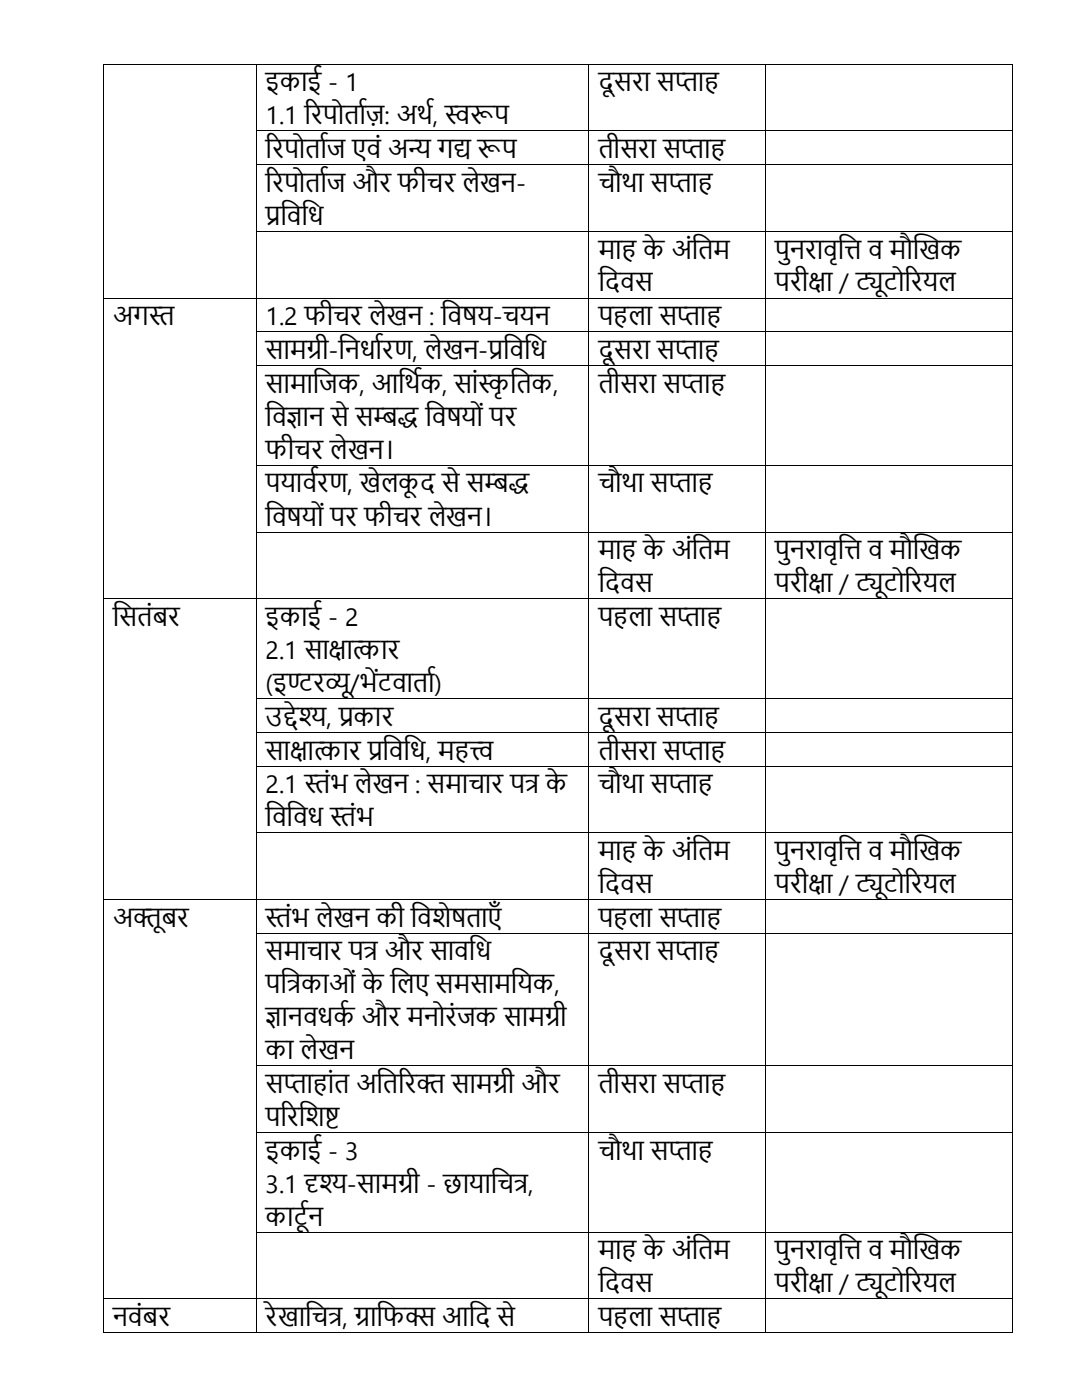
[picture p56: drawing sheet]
<svg xmlns="http://www.w3.org/2000/svg" width="216mm" height="279mm" viewBox="0 0 216 279" stroke-linecap="round" stroke-linejoin="round" font-family="sans-serif">
<defs><g id="words">
<g font-size="5">
<text x="53" y="18.2">इकाई - 1</text>
<text x="119.4" y="18.2">दूसरा सप</text>
<text x="134.7" y="18.2">्</text>
<text x="134.7" y="18.2">ता</text>
<text x="53" y="24.8">1.1 ररपोिाषज</text>
<text x="73" y="24.8">़: अथष, सूप</text>
<text x="88.8" y="24.8">्</text>
<text x="88.8" y="24.8">वर</text>
<text x="53" y="31.5">ररपोिाषज एवं अन</text>
<text x="81.4" y="31.5">्</text>
<text x="81.4" y="31.5">य गद ूप</text>
<text x="90.4" y="31.5">्</text>
<text x="90.4" y="31.5">य र</text>
<text x="119.4" y="31.5">िीसरा सप</text>
<text x="135.9" y="31.5">्</text>
<text x="135.9" y="31.5">ता</text>
<text x="53" y="38.3">ररपोिाषज और फीचर लेखन-</text>
<text x="119.4" y="38.3">चौथा सप</text>
<text x="133.4" y="38.3">्</text>
<text x="133.4" y="38.3">ता</text>
<text x="53" y="44.8">प वत</text>
<text x="53" y="44.8">्</text>
<text x="53" y="44.8">रत ध</text>
<text x="119.4" y="51.6">मा</text>
<text x="128.3" y="51.6">केअंत</text>
<text x="139.3" y="51.6">िम</text>
<text x="154.6" y="51.6">पु</text>
<text x="157.6" y="51.6">नरावृत</text>
<text x="168.5" y="51.6">ि व मौख</text>
<text x="183.4" y="51.6">खक</text>
<text x="119.4" y="58.2">त</text>
<text x="120.7" y="58.2">दवस</text>
<text x="154.6" y="58.2">परीक</text>
<text x="161.3" y="58.2">्</text>
<text x="161.3" y="58.2">षा / टिोररयल</text>
<text x="170.8" y="58.2">्</text>
<text x="170.8" y="58.2">यू</text>
<text x="22.5" y="64.9">अगस</text>
<text x="29.7" y="64.9">्</text>
<text x="29.7" y="64.9">त</text>
<text x="53" y="64.9">1.2 फीचर लेखन : त्य-चयन</text>
<text x="89.3" y="64.9">वर</text>
<text x="119.4" y="64.9">प ला सप</text>
<text x="135.1" y="64.9">्</text>
<text x="135.1" y="64.9">ता</text>
<text x="53" y="71.6">सामग -त</text>
<text x="61.2" y="71.6">्</text>
<text x="61.2" y="71.6">री नधाषरण, लेखन-प वत</text>
<text x="97.4" y="71.6">्</text>
<text x="97.4" y="71.6">रत ध</text>
<text x="119.4" y="71.6">दूसरा सप</text>
<text x="134.7" y="71.6">्</text>
<text x="134.7" y="71.6">ता</text>
<text x="53" y="78.4">सामात</text>
<text x="63.7" y="78.4">जक, आत</text>
<text x="80.7" y="78.4">थषक, सांस िक,</text>
<text x="95.4" y="78.4">्</text>
<text x="95.4" y="78.4">कृत</text>
<text x="119.4" y="78.4">िीसरा सप</text>
<text x="135.9" y="78.4">्</text>
<text x="135.9" y="78.4">ता</text>
<text x="53" y="85">त्</text>
<text x="54.3" y="85">वज</text>
<text x="57.2" y="85">ञान से सम</text>
<text x="74.5" y="85">्</text>
<text x="74.5" y="85">बि त्यों पर</text>
<text x="86.2" y="85">वर</text>
<text x="53" y="91.5">फीचर लेखन।</text>
<text x="53" y="98.3">पयावषरण, खेलकूद से सम</text>
<text x="96.6" y="98.3">्</text>
<text x="96.6" y="98.3">बि</text>
<text x="119.4" y="98.3">चौथा सप</text>
<text x="133.4" y="98.3">्</text>
<text x="133.4" y="98.3">ता</text>
<text x="53" y="104.9">त्यों पर फीचर लेखन।</text>
<text x="54.3" y="104.9">वर</text>
<text x="119.4" y="111.6">मा</text>
<text x="128.3" y="111.6">केअंत</text>
<text x="139.3" y="111.6">िम</text>
<text x="154.6" y="111.6">पु</text>
<text x="157.6" y="111.6">नरावृत</text>
<text x="168.5" y="111.6">ि व मौख</text>
<text x="183.4" y="111.6">खक</text>
<text x="119.4" y="118.2">त</text>
<text x="120.7" y="118.2">दवस</text>
<text x="154.6" y="118.2">परीक</text>
<text x="161.3" y="118.2">्</text>
<text x="161.3" y="118.2">षा / टिोररयल</text>
<text x="170.8" y="118.2">्</text>
<text x="170.8" y="118.2">यू</text>
<text x="22.5" y="124.9">त</text>
<text x="23.8" y="124.9">सिंबर</text>
<text x="53" y="124.9">इकाई - 2</text>
<text x="119.4" y="124.9">प ला सप</text>
<text x="135.1" y="124.9">्</text>
<text x="135.1" y="124.9">ता</text>
<text x="53" y="131.5">2.1 साक ्</text>
<text x="65.6" y="131.5">् कार</text>
<text x="65.6" y="131.5">षात</text>
<text x="53" y="138.1">(इण ्/भे</text>
<text x="57.3" y="138.1">् यू ं</text>
<text x="57.3" y="138.1">टरव</text>
<text x="75.3" y="138.1">िवािाष)</text>
<text x="53" y="144.8">उद्, प</text>
<text x="56.5" y="144.8">्य ्</text>
<text x="56.5" y="144.8">देश रकार</text>
<text x="119.4" y="144.8">दूसरा सप</text>
<text x="134.7" y="144.8">्</text>
<text x="134.7" y="144.8">ता</text>
<text x="53" y="151.6">साक ्</text>
<text x="57.8" y="151.6">् कार प वत</text>
<text x="57.8" y="151.6">षात</text>
<text x="73.4" y="151.6">्</text>
<text x="73.4" y="151.6">रत ध, म त</text>
<text x="93.7" y="151.6">्</text>
<text x="93.7" y="151.6">त</text>
<text x="93.7" y="151.6">व</text>
<text x="119.4" y="151.6">िीसरा सप</text>
<text x="135.9" y="151.6">्</text>
<text x="135.9" y="151.6">ता</text>
<text x="53" y="158.3">2.1 स</text>
<text x="60.8" y="158.3">्</text>
<text x="60.8" y="158.3">तंभ लेखन : समाचार पत</text>
<text x="104.7" y="158.3">्</text>
<text x="104.7" y="158.3">र के</text>
<text x="119.4" y="158.3">चौथा सप</text>
<text x="133.4" y="158.3">्</text>
<text x="133.4" y="158.3">ता</text>
<text x="53" y="164.9">त वध स</text>
<text x="54.3" y="164.9">वत</text>
<text x="65.9" y="164.9">्</text>
<text x="65.9" y="164.9">तंभ</text>
<text x="119.4" y="171.6">मा</text>
<text x="128.3" y="171.6">केअंत</text>
<text x="139.3" y="171.6">िम</text>
<text x="154.6" y="171.6">पु</text>
<text x="157.6" y="171.6">नरावृत</text>
<text x="168.5" y="171.6">ि व मौख</text>
<text x="183.4" y="171.6">खक</text>
<text x="119.4" y="178.2">त</text>
<text x="120.7" y="178.2">दवस</text>
<text x="154.6" y="178.2">परीक</text>
<text x="161.3" y="178.2">्</text>
<text x="161.3" y="178.2">षा / टिोररयल</text>
<text x="170.8" y="178.2">्</text>
<text x="170.8" y="178.2">यू</text>
<text x="22.5" y="184.9">अिू</text>
<text x="32.2" y="184.9">बर</text>
<text x="53" y="184.9">स</text>
<text x="53" y="184.9">्</text>
<text x="53" y="184.9">तंभ लेखन की त</text>
<text x="83.3" y="184.9">विेर</text>
<text x="90" y="184.9">्िाएाँ</text>
<text x="119.4" y="184.9">प ला सप</text>
<text x="135.1" y="184.9">्</text>
<text x="135.1" y="184.9">ता</text>
<text x="53" y="191.7">समाचार पत</text>
<text x="72.5" y="191.7">्</text>
<text x="72.5" y="191.7">र और सावत</text>
<text x="94.9" y="191.7">ध</text>
<text x="119.4" y="191.7">दूसरा सप</text>
<text x="134.7" y="191.7">्</text>
<text x="134.7" y="191.7">ता</text>
<text x="53" y="198.2">पत</text>
<text x="57.2" y="198.2">त</text>
<text x="57.2" y="198.2">्</text>
<text x="57.2" y="198.2">रकाओं केत</text>
<text x="79.2" y="198.2">लए समसामत</text>
<text x="103.2" y="198.2">यक,</text>
<text x="53" y="204.8">ज</text>
<text x="53" y="204.8">्</text>
<text x="53" y="204.8">ञानवधकष और मनोरंजक सामग</text>
<text x="108.7" y="204.8">्</text>
<text x="108.7" y="204.8">री</text>
<text x="53" y="211.4">का लेखन</text>
<text x="53" y="218.1">सप</text>
<text x="56.6" y="218.1">्</text>
<text x="56.6" y="218.1">ता ांि अत</text>
<text x="76.4" y="218.1">िररि सामग</text>
<text x="98.3" y="218.1">्</text>
<text x="98.3" y="218.1">री और</text>
<text x="119.4" y="218.1">िीसरा सप</text>
<text x="135.9" y="218.1">्</text>
<text x="135.9" y="218.1">ता</text>
<text x="53" y="224.7">पररत ्</text>
<text x="60.9" y="224.7">िष</text>
<text x="64.8" y="224.7">ट</text>
<text x="53" y="231.5">इकाई - 3</text>
<text x="119.4" y="231.5">चौथा सप</text>
<text x="133.4" y="231.5">्</text>
<text x="133.4" y="231.5">ता</text>
<text x="53" y="238">3.1 द्-सामग</text>
<text x="60.8" y="238">ृश</text>
<text x="63.6" y="238">य</text>
<text x="79.4" y="238">्</text>
<text x="79.4" y="238">री- छायात्,</text>
<text x="99.2" y="238">चत</text>
<text x="102.6" y="238">र</text>
<text x="53" y="244.6">कािूषन</text>
<text x="119.4" y="251.3">मा</text>
<text x="128.3" y="251.3">केअंत</text>
<text x="139.3" y="251.3">िम</text>
<text x="154.6" y="251.3">पु</text>
<text x="157.6" y="251.3">नरावृत</text>
<text x="168.5" y="251.3">ि व मौख</text>
<text x="183.4" y="251.3">खक</text>
<text x="119.4" y="257.9">त</text>
<text x="120.7" y="257.9">दवस</text>
<text x="154.6" y="257.9">परीक</text>
<text x="161.3" y="257.9">्</text>
<text x="161.3" y="257.9">षा / टिोररयल</text>
<text x="170.8" y="257.9">्</text>
<text x="170.8" y="257.9">यू</text>
<text x="22.5" y="264.7">नवंबर</text>
<text x="53" y="264.7">रेखात्, ग फक</text>
<text x="62.1" y="264.7">चत ्</text>
<text x="65.5" y="264.7">र रात ्</text>
<text x="80.8" y="264.7">स आत</text>
<text x="94.8" y="264.7">द से</text>
<text x="119.4" y="264.7">प ला सप</text>
<text x="135.1" y="264.7">्</text>
<text x="135.1" y="264.7">ता</text>
</g>
</g></defs>
<g fill="#000">
<path d="M20.6 12.7h.1v.2h-.1z" fill-rule="evenodd"/>
<path d="M20.6 12.7h.1v.2h-.1z" fill-rule="evenodd"/>
<path d="M51.1 12.7h.1v.2h-.1z" fill-rule="evenodd"/>
<path d="M117.4 12.7h.2v.2h-.2z" fill-rule="evenodd"/>
<path d="M152.7 12.7h.1v.2h-.1z" fill-rule="evenodd"/>
<path d="M201.9 12.7h.1v.2h-.1z" fill-rule="evenodd"/>
<path d="M201.9 12.7h.1v.2h-.1z" fill-rule="evenodd"/>
<path d="M20.6 26h.1v.2h-.1z" fill-rule="evenodd"/>
<path d="M20.6 32.8h.1v.1h-.1z" fill-rule="evenodd"/>
<path d="M51.1 26h.1v.2h-.1z" fill-rule="evenodd"/>
<path d="M51.1 32.8h.1v.1h-.1z" fill-rule="evenodd"/>
<path d="M117.4 26h.2v.2h-.2z" fill-rule="evenodd"/>
<path d="M117.4 32.8h.2v.1h-.2z" fill-rule="evenodd"/>
<path d="M152.7 26h.1v.2h-.1z" fill-rule="evenodd"/>
<path d="M152.7 32.8h.1v.1h-.1z" fill-rule="evenodd"/>
<path d="M201.9 26h.1v.2h-.1z" fill-rule="evenodd"/>
<path d="M201.9 32.8h.1v.1h-.1z" fill-rule="evenodd"/>
<path d="M20.6 46.1h.1v.1h-.1z" fill-rule="evenodd"/>
<path d="M20.6 59.4h.1v.2h-.1z" fill-rule="evenodd"/>
<path d="M51.1 46.1h.1v.1h-.1z" fill-rule="evenodd"/>
<path d="M51.1 59.4h.1v.2h-.1z" fill-rule="evenodd"/>
<path d="M117.4 46.1h.2v.1h-.2z" fill-rule="evenodd"/>
<path d="M117.4 59.4h.2v.2h-.2z" fill-rule="evenodd"/>
<path d="M152.7 46.1h.1v.1h-.1z" fill-rule="evenodd"/>
<path d="M152.7 59.4h.1v.2h-.1z" fill-rule="evenodd"/>
<path d="M201.9 46.1h.1v.1h-.1z" fill-rule="evenodd"/>
<path d="M201.9 59.4h.1v.2h-.1z" fill-rule="evenodd"/>
<path d="M20.6 66.1h.1v.2h-.1z" fill-rule="evenodd"/>
<path d="M20.6 72.9h.1v.2h-.1z" fill-rule="evenodd"/>
<path d="M51.1 66.1h.1v.2h-.1z" fill-rule="evenodd"/>
<path d="M51.1 72.9h.1v.2h-.1z" fill-rule="evenodd"/>
<path d="M117.4 66.1h.2v.2h-.2z" fill-rule="evenodd"/>
<path d="M117.4 72.9h.2v.2h-.2z" fill-rule="evenodd"/>
<path d="M152.7 66.1h.1v.2h-.1z" fill-rule="evenodd"/>
<path d="M152.7 72.9h.1v.2h-.1z" fill-rule="evenodd"/>
<path d="M201.9 66.1h.1v.2h-.1z" fill-rule="evenodd"/>
<path d="M201.9 72.9h.1v.2h-.1z" fill-rule="evenodd"/>
<path d="M20.6 92.8h.1v.1h-.1z" fill-rule="evenodd"/>
<path d="M51.1 92.8h.1v.1h-.1z" fill-rule="evenodd"/>
<path d="M117.4 92.8h.2v.1h-.2z" fill-rule="evenodd"/>
<path d="M152.7 92.8h.1v.1h-.1z" fill-rule="evenodd"/>
<path d="M201.9 92.8h.1v.1h-.1z" fill-rule="evenodd"/>
<path d="M20.6 106.1h.1v.2h-.1z" fill-rule="evenodd"/>
<path d="M20.6 119.4h.1v.2h-.1z" fill-rule="evenodd"/>
<path d="M51.1 106.1h.1v.2h-.1z" fill-rule="evenodd"/>
<path d="M51.1 119.4h.1v.2h-.1z" fill-rule="evenodd"/>
<path d="M117.4 106.1h.2v.2h-.2z" fill-rule="evenodd"/>
<path d="M117.4 119.4h.2v.2h-.2z" fill-rule="evenodd"/>
<path d="M152.7 106.1h.1v.2h-.1z" fill-rule="evenodd"/>
<path d="M152.7 119.4h.1v.2h-.1z" fill-rule="evenodd"/>
<path d="M201.9 106.1h.1v.2h-.1z" fill-rule="evenodd"/>
<path d="M201.9 119.4h.1v.2h-.1z" fill-rule="evenodd"/>
<path d="M20.6 139.3h.1v.2h-.1z" fill-rule="evenodd"/>
<path d="M51.1 139.3h.1v.2h-.1z" fill-rule="evenodd"/>
<path d="M117.4 139.3h.2v.2h-.2z" fill-rule="evenodd"/>
<path d="M152.7 139.3h.1v.2h-.1z" fill-rule="evenodd"/>
<path d="M201.9 139.3h.1v.2h-.1z" fill-rule="evenodd"/>
<path d="M20.6 146h.1v.2h-.1z" fill-rule="evenodd"/>
<path d="M20.6 152.8h.1v.2h-.1z" fill-rule="evenodd"/>
<path d="M51.1 146h.1v.2h-.1z" fill-rule="evenodd"/>
<path d="M51.1 152.8h.1v.2h-.1z" fill-rule="evenodd"/>
<path d="M117.4 146h.2v.2h-.2z" fill-rule="evenodd"/>
<path d="M117.4 152.8h.2v.2h-.2z" fill-rule="evenodd"/>
<path d="M152.7 146h.1v.2h-.1z" fill-rule="evenodd"/>
<path d="M152.7 152.8h.1v.2h-.1z" fill-rule="evenodd"/>
<path d="M201.9 146h.1v.2h-.1z" fill-rule="evenodd"/>
<path d="M201.9 152.8h.1v.2h-.1z" fill-rule="evenodd"/>
<path d="M20.6 166.1h.1v.2h-.1z" fill-rule="evenodd"/>
<path d="M20.6 179.4h.1v.2h-.1z" fill-rule="evenodd"/>
<path d="M51.1 166.1h.1v.2h-.1z" fill-rule="evenodd"/>
<path d="M51.1 179.4h.1v.2h-.1z" fill-rule="evenodd"/>
<path d="M117.4 166.1h.2v.2h-.2z" fill-rule="evenodd"/>
<path d="M117.4 179.4h.2v.2h-.2z" fill-rule="evenodd"/>
<path d="M152.7 166.1h.1v.2h-.1z" fill-rule="evenodd"/>
<path d="M152.7 179.4h.1v.2h-.1z" fill-rule="evenodd"/>
<path d="M201.9 166.1h.1v.2h-.1z" fill-rule="evenodd"/>
<path d="M201.9 179.4h.1v.2h-.1z" fill-rule="evenodd"/>
<path d="M20.6 186.2h.1v.1h-.1z" fill-rule="evenodd"/>
<path d="M51.1 186.2h.1v.1h-.1z" fill-rule="evenodd"/>
<path d="M117.4 186.2h.2v.1h-.2z" fill-rule="evenodd"/>
<path d="M152.7 186.2h.1v.1h-.1z" fill-rule="evenodd"/>
<path d="M201.9 186.2h.1v.1h-.1z" fill-rule="evenodd"/>
<path d="M20.6 212.6h.1v.2h-.1z" fill-rule="evenodd"/>
<path d="M51.1 212.6h.1v.2h-.1z" fill-rule="evenodd"/>
<path d="M117.4 212.6h.2v.2h-.2z" fill-rule="evenodd"/>
<path d="M152.7 212.6h.1v.2h-.1z" fill-rule="evenodd"/>
<path d="M201.9 212.6h.1v.2h-.1z" fill-rule="evenodd"/>
<path d="M20.6 225.9h.1v.2h-.1z" fill-rule="evenodd"/>
<path d="M51.1 225.9h.1v.2h-.1z" fill-rule="evenodd"/>
<path d="M117.4 225.9h.2v.2h-.2z" fill-rule="evenodd"/>
<path d="M152.7 225.9h.1v.2h-.1z" fill-rule="evenodd"/>
<path d="M201.9 225.9h.1v.2h-.1z" fill-rule="evenodd"/>
<path d="M20.6 245.8h.1v.2h-.1z" fill-rule="evenodd"/>
<path d="M20.6 259.2h.1v.1h-.1z" fill-rule="evenodd"/>
<path d="M51.1 245.8h.1v.2h-.1z" fill-rule="evenodd"/>
<path d="M51.1 259.2h.1v.1h-.1z" fill-rule="evenodd"/>
<path d="M117.4 245.8h.2v.2h-.2z" fill-rule="evenodd"/>
<path d="M117.4 259.2h.2v.1h-.2z" fill-rule="evenodd"/>
<path d="M152.7 245.8h.1v.2h-.1z" fill-rule="evenodd"/>
<path d="M152.7 259.2h.1v.1h-.1z" fill-rule="evenodd"/>
<path d="M201.9 245.8h.1v.2h-.1z" fill-rule="evenodd"/>
<path d="M201.9 259.2h.1v.1h-.1z" fill-rule="evenodd"/>
<path d="M20.6 265.9h.1v.2h-.1z" fill-rule="evenodd"/>
<path d="M20.6 265.9h.1v.2h-.1z" fill-rule="evenodd"/>
<path d="M51.1 265.9h.1v.2h-.1z" fill-rule="evenodd"/>
<path d="M117.4 265.9h.2v.2h-.2z" fill-rule="evenodd"/>
<path d="M152.7 265.9h.1v.2h-.1z" fill-rule="evenodd"/>
<path d="M201.9 265.9h.1v.2h-.1z" fill-rule="evenodd"/>
<path d="M201.9 265.9h.1v.2h-.1z" fill-rule="evenodd"/>
</g>
<g fill="none" stroke="#000" stroke-width=".2">
<path d="M20.7 12.9v13.1M20.7 12.8h30.4M51.1 12.9v13.1M51.2 12.8h66.2M117.5 12.9v13.1M117.6 12.8h35.1M152.8 12.9v13.1M152.8 12.8h49.1M202 12.9v13.1M20.7 26.2v6.6M20.7 32.9v13.2M51.1 26.2v6.6"/>
<path d="M51.1 32.9v13.2M51.2 26.1h66.2M51.2 32.9h66.2M117.5 26.2v6.6M117.5 32.9v13.2M117.6 26.1h35.1M117.6 32.9h35.1M152.8 26.2v6.6M152.8 32.9v13.2M152.8 26.1h49.1M152.8 32.9h49.1M202 26.2v6.6"/>
<path d="M202 32.9v13.2M20.7 46.2v13.2M20.7 59.6v6.5M20.7 59.5h30.4M51.1 46.2v13.2M51.1 59.6v6.5M51.2 46.2h66.2M51.2 59.5h66.2M117.5 46.2v13.2M117.5 59.6v6.5M117.6 46.2h35.1M117.6 59.5h35.1"/>
<path d="M152.8 46.2v13.2M152.8 59.6v6.5M152.8 46.2h49.1M152.8 59.5h49.1M202 46.2v13.2M202 59.6v6.5M20.7 66.3v6.6M20.7 73.1v19.7M51.1 66.3v6.6M51.1 73.1v19.7M51.2 66.2h66.2M51.2 73h66.2"/>
<path d="M117.5 66.3v6.6M117.5 73.1v19.7M117.6 66.2h35.1M117.6 73h35.1M152.8 66.3v6.6M152.8 73.1v19.7M152.8 66.2h49.1M152.8 73h49.1M202 66.3v6.6M202 73.1v19.7M20.7 92.9v13.2M51.1 92.9v13.2"/>
<path d="M51.2 92.9h66.2M117.5 92.9v13.2M117.6 92.9h35.1M152.8 92.9v13.2M152.8 92.9h49.1M202 92.9v13.2M20.7 106.3v13.1M20.7 119.6v19.7M20.7 119.5h30.4M51.1 106.3v13.1M51.1 119.6v19.7M51.2 106.2h66.2"/>
<path d="M51.2 119.5h66.2M117.5 106.3v13.1M117.5 119.6v19.7M117.6 106.2h35.1M117.6 119.5h35.1M152.8 106.3v13.1M152.8 119.6v19.7M152.8 106.2h49.1M152.8 119.5h49.1M202 106.3v13.1M202 119.6v19.7M20.7 139.5v6.5"/>
<path d="M51.1 139.5v6.5M51.2 139.4h66.2M117.5 139.5v6.5M117.6 139.4h35.1M152.8 139.5v6.5M152.8 139.4h49.1M202 139.5v6.5M20.7 146.2v6.6M20.7 153v13.1M51.1 146.2v6.6M51.1 153v13.1M51.2 146.1h66.2"/>
<path d="M51.2 152.9h66.2M117.5 146.2v6.6M117.5 153v13.1M117.6 146.1h35.1M117.6 152.9h35.1M152.8 146.2v6.6M152.8 153v13.1M152.8 146.1h49.1M152.8 152.9h49.1M202 146.2v6.6M202 153v13.1M20.7 166.3v13.1"/>
<path d="M20.7 179.6v6.6M20.7 179.5h30.4M51.1 166.3v13.1M51.1 179.6v6.6M51.2 166.2h66.2M51.2 179.5h66.2M117.5 166.3v13.1M117.5 179.6v6.6M117.6 166.2h35.1M117.6 179.5h35.1M152.8 166.3v13.1M152.8 179.6v6.6"/>
<path d="M152.8 166.2h49.1M152.8 179.5h49.1M202 166.3v13.1M202 179.6v6.6M20.7 186.3v26.3M51.1 186.3v26.3M51.2 186.2h66.2M117.5 186.3v26.3M117.6 186.2h35.1M152.8 186.3v26.3M152.8 186.2h49.1M202 186.3v26.3"/>
<path d="M20.7 212.8v13.1M51.1 212.8v13.1M51.2 212.7h66.2M117.5 212.8v13.1M117.6 212.7h35.1M152.8 212.8v13.1M152.8 212.7h49.1M202 212.8v13.1M20.7 226.1v19.7M51.1 226.1v19.7M51.2 226h66.2M117.5 226.1v19.7"/>
<path d="M117.6 226h35.1M152.8 226.1v19.7M152.8 226h49.1M202 226.1v19.7M20.7 246v13.2M20.7 259.3v6.6M20.7 259.2h30.4M51.1 246v13.2M51.1 259.3v6.6M51.2 245.9h66.2M51.2 259.2h66.2M117.5 246v13.2"/>
<path d="M117.5 259.3v6.6M117.6 245.9h35.1M117.6 259.2h35.1M152.8 246v13.2M152.8 259.3v6.6M152.8 245.9h49.1M152.8 259.2h49.1M202 246v13.2M202 259.3v6.6M20.7 266h30.4M51.2 266h66.2M117.6 266h35.1"/>
<path d="M152.8 266h49.1"/>
</g>
<use href="#words"/>
</svg>
